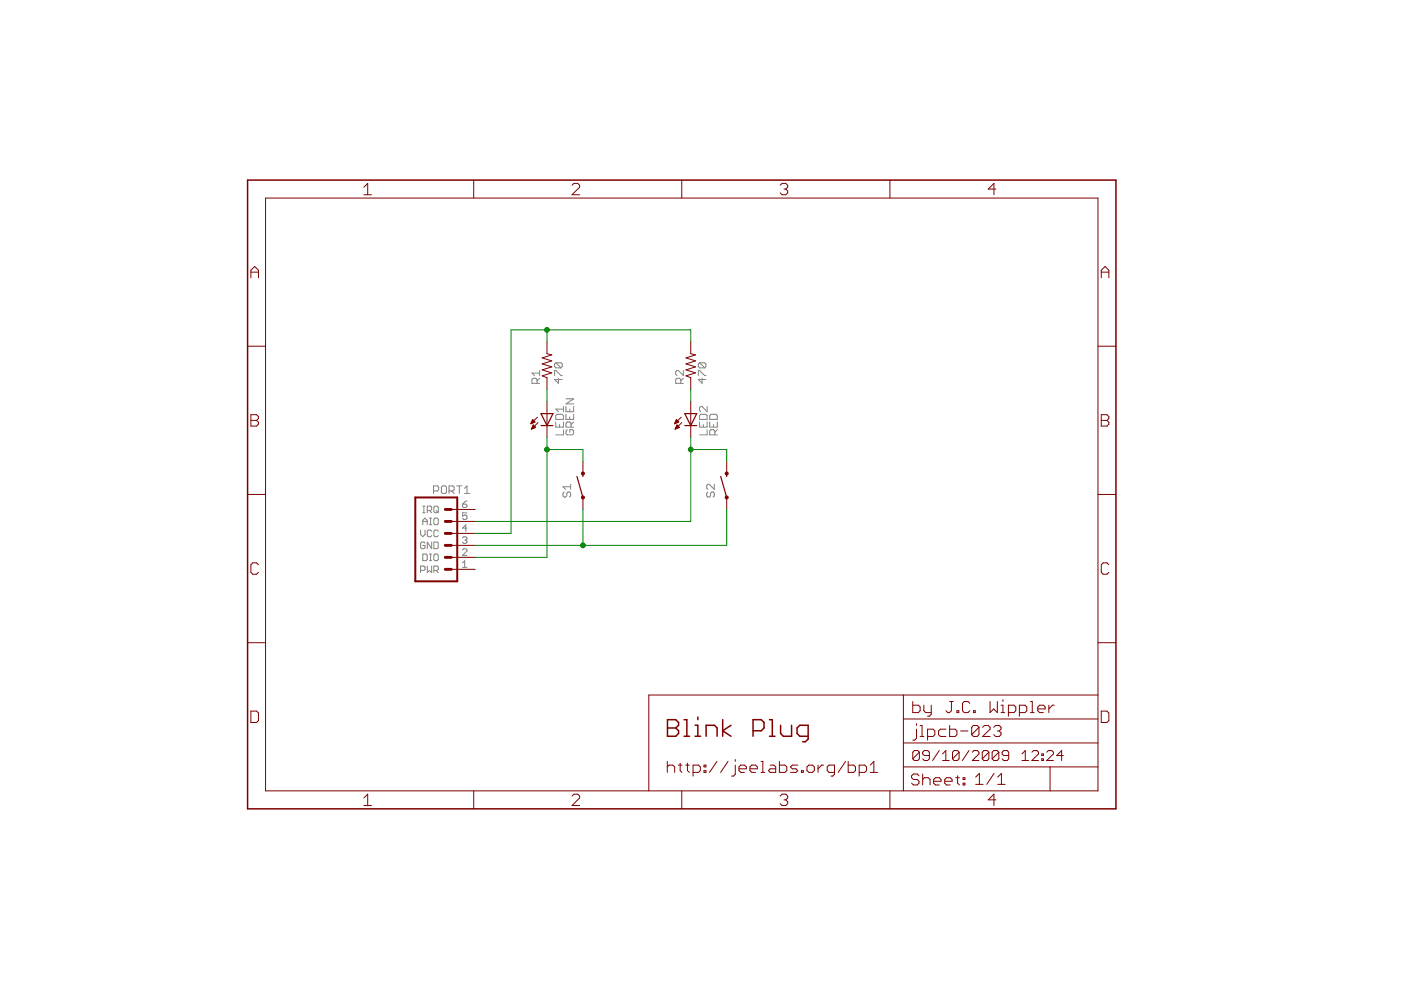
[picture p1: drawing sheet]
<svg xmlns="http://www.w3.org/2000/svg" width="297mm" height="210mm" viewBox="0 0 297 210" stroke-linecap="round" stroke-linejoin="round" font-family="sans-serif">
<g fill="#808080" stroke="#808080" stroke-width=".21">
<path d="M120.3 91.1l-.3 .3z"/>
<path d="M120 91.4v.5z"/>
<path d="M120 91.9l.3 .3z"/>
<path d="M120.3 92.2h1z"/>
<path d="M121.3 92.2l.3-.3z"/>
<path d="M121.6 91.4v.5z"/>
<path d="M121.3 91.1l.3 .3z"/>
<path d="M120.8 91.1h.5z"/>
<path d="M120.8 91.1v.6z"/>
<path d="M120 90.6h1.6z"/>
<path d="M120 89.7v.9z"/>
<path d="M120 89.7l.3-.2z"/>
<path d="M120.3 89.5h.5z"/>
<path d="M120.8 89.5l.3 .2z"/>
<path d="M121.1 89.7v.9z"/>
<path d="M121.1 90l.5-.5z"/>
<path d="M120 87.8v1.1z"/>
<path d="M120 88.9h1.6z"/>
<path d="M121.6 87.8v1.1z"/>
<path d="M120.8 88.4v.5z"/>
<path d="M120 86.2v1.1z"/>
<path d="M120 87.3h1.6z"/>
<path d="M121.6 86.2v1.1z"/>
<path d="M120.8 86.7v.6z"/>
<path d="M120 85.6h1.6z"/>
<path d="M120 85.6l1.6-1z"/>
<path d="M120 84.6h1.6z"/>
<path d="M117.6 80.5h1.6z"/>
<path d="M117.6 80.5l.8 .8z"/>
<path d="M118.4 80.2v1.1z"/>
<path d="M117.6 78.5v1.1z"/>
<path d="M117.6 78.5h.3z"/>
<path d="M117.9 78.5l1 1.1z"/>
<path d="M118.9 79.6h.3z"/>
<path d="M117.9 78h1z"/>
<path d="M117.6 77.7l.3 .3z"/>
<path d="M117.6 77.2v.5z"/>
<path d="M117.6 77.2l.3-.3z"/>
<path d="M117.9 76.9h1z"/>
<path d="M118.9 76.9l.3 .3z"/>
<path d="M119.2 77.2v.5z"/>
<path d="M119.2 77.7l-.3 .3z"/>
<path d="M117.9 76.9l1 1.1z"/>
<path d="M150.5 92.2h1.6z"/>
<path d="M150.5 91.4v.8z"/>
<path d="M150.7 91.1l-.2 .3z"/>
<path d="M150.7 91.1h.6z"/>
<path d="M151.3 91.1l.3 .3z"/>
<path d="M151.6 91.4v.8z"/>
<path d="M152.1 91.1l-.5 .6z"/>
<path d="M150.5 89.5v1.1z"/>
<path d="M150.5 90.6h1.6z"/>
<path d="M152.1 89.5v1.1z"/>
<path d="M151.3 90v.6z"/>
<path d="M150.5 88.9h1.6z"/>
<path d="M152.1 88.1v.8z"/>
<path d="M151.8 87.8l.3 .3z"/>
<path d="M150.7 87.8h1.1z"/>
<path d="M150.7 87.8l-.2 .3z"/>
<path d="M150.5 88.1v.8z"/>
<path d="M148.1 80.5h1.6z"/>
<path d="M148.1 80.5l.8 .8z"/>
<path d="M148.9 80.2v1.1z"/>
<path d="M148.1 78.5v1.1z"/>
<path d="M148.1 78.5h.2z"/>
<path d="M148.3 78.5l1.1 1.1z"/>
<path d="M149.4 79.6h.3z"/>
<path d="M148.3 78h1.1z"/>
<path d="M148.1 77.7l.2 .3z"/>
<path d="M148.1 77.2v.5z"/>
<path d="M148.3 76.9l-.2 .3z"/>
<path d="M148.3 76.9h1.1z"/>
<path d="M149.4 76.9l.3 .3z"/>
<path d="M149.7 77.2v.5z"/>
<path d="M149.7 77.7l-.3 .3z"/>
<path d="M148.3 76.9l1.1 1.1z"/>
<path d="M117.8 92.2h1.7z"/>
<path d="M119.5 91.1v1.1z"/>
<path d="M117.8 89.5v1.1z"/>
<path d="M117.8 90.6h1.7z"/>
<path d="M119.5 89.5v1.1z"/>
<path d="M118.6 90v.6z"/>
<path d="M117.8 88.9h1.7z"/>
<path d="M119.5 88.1v.8z"/>
<path d="M119.2 87.8l.3 .3z"/>
<path d="M118.1 87.8h1.1z"/>
<path d="M118.1 87.8l-.3 .3z"/>
<path d="M117.8 88.1v.8z"/>
<path d="M117.8 86.7l.6 .6z"/>
<path d="M117.8 86.7h1.7z"/>
<path d="M119.5 86.2v1.1z"/>
<path d="M112.8 81.3h1.6z"/>
<path d="M112.8 80.5v.8z"/>
<path d="M112.8 80.5l.3-.3z"/>
<path d="M113.1 80.2h.5z"/>
<path d="M113.6 80.2l.3 .3z"/>
<path d="M113.9 80.5v.8z"/>
<path d="M113.9 80.7l.5-.5z"/>
<path d="M112.8 79.1l.5 .5z"/>
<path d="M112.8 79.1h1.6z"/>
<path d="M114.4 78.5v1.1z"/>
<path d="M119.6 104.3l-.2 .3z"/>
<path d="M119.4 104.6v.5z"/>
<path d="M119.4 105.1l.2 .3z"/>
<path d="M119.6 105.4h.3z"/>
<path d="M119.9 105.4l.3-.3z"/>
<path d="M120.2 104.6v.5z"/>
<path d="M120.2 104.6l.2-.3z"/>
<path d="M120.4 104.3h.3z"/>
<path d="M120.7 104.3l.3 .3z"/>
<path d="M121 104.6v.5z"/>
<path d="M120.7 105.4l.3-.3z"/>
<path d="M119.4 103.2l.5 .6z"/>
<path d="M119.4 103.2h1.6z"/>
<path d="M121 102.7v1.1z"/>
<path d="M148.3 92.2h1.6z"/>
<path d="M149.9 91.1v1.1z"/>
<path d="M148.3 89.5v1.1z"/>
<path d="M148.3 90.6h1.6z"/>
<path d="M149.9 89.5v1.1z"/>
<path d="M149.1 90v.6z"/>
<path d="M148.3 88.9h1.6z"/>
<path d="M149.9 88.1v.8z"/>
<path d="M149.7 87.8l.2 .3z"/>
<path d="M148.6 87.8h1.1z"/>
<path d="M148.6 87.8l-.3 .3z"/>
<path d="M148.3 88.1v.8z"/>
<path d="M149.9 86.2v1.1z"/>
<path d="M148.8 86.2l1.1 1.1z"/>
<path d="M148.6 86.2h.2z"/>
<path d="M148.6 86.2l-.3 .3z"/>
<path d="M148.3 86.5v.5z"/>
<path d="M148.3 87l.3 .3z"/>
<path d="M143.3 81.3h1.6z"/>
<path d="M143.3 80.5v.8z"/>
<path d="M143.3 80.5l.2-.3z"/>
<path d="M143.5 80.2h.6z"/>
<path d="M144.1 80.2l.2 .3z"/>
<path d="M144.3 80.5v.8z"/>
<path d="M144.3 80.7l.6-.5z"/>
<path d="M144.9 78.5v1.1z"/>
<path d="M143.8 78.5l1.1 1.1z"/>
<path d="M143.5 78.5h.3z"/>
<path d="M143.5 78.5l-.2 .3z"/>
<path d="M143.3 78.8v.6z"/>
<path d="M143.3 79.4l.2 .2z"/>
<path d="M150.1 104.3l-.3 .3z"/>
<path d="M149.8 104.6v.5z"/>
<path d="M149.8 105.1l.3 .3z"/>
<path d="M150.1 105.4h.3z"/>
<path d="M150.4 105.4l.2-.3z"/>
<path d="M150.6 104.6v.5z"/>
<path d="M150.9 104.3l-.3 .3z"/>
<path d="M150.9 104.3h.3z"/>
<path d="M151.2 104.3l.2 .3z"/>
<path d="M151.4 104.6v.5z"/>
<path d="M151.4 105.1l-.2 .3z"/>
<path d="M151.4 102.7v1.1z"/>
<path d="M150.4 102.7l1 1.1z"/>
<path d="M150.1 102.7h.3z"/>
<path d="M150.1 102.7l-.3 .3z"/>
<path d="M149.8 103v.5z"/>
<path d="M149.8 103.5l.3 .3z"/>
<path d="M89.2 120v1.4z"/>
<path d="M89.2 120h.7z"/>
<path d="M89.9 120l.2 .2z"/>
<path d="M90.1 120.2v.5z"/>
<path d="M90.1 120.7l-.2 .2z"/>
<path d="M89.2 120.9h.7z"/>
<path d="M90.6 120v1.4z"/>
<path d="M90.6 121.4l.5-.5z"/>
<path d="M91.1 120.9l.4 .5z"/>
<path d="M91.5 120v1.4z"/>
<path d="M92 120v1.4z"/>
<path d="M92 120h.7z"/>
<path d="M92.7 120l.2 .2z"/>
<path d="M92.9 120.2v.5z"/>
<path d="M92.9 120.7l-.2 .2z"/>
<path d="M92 120.9h.7z"/>
<path d="M92.5 120.9l.4 .5z"/>
<path d="M98.1 119.4l.4-.5z"/>
<path d="M98.5 118.9v1.4z"/>
<path d="M98.1 120.3h.9z"/>
<path d="M89.6 117.5v1.4z"/>
<path d="M89.6 118.9h.7z"/>
<path d="M90.3 118.9l.3-.3z"/>
<path d="M90.6 117.7v.9z"/>
<path d="M90.3 117.5l.3 .2z"/>
<path d="M89.6 117.5h.7z"/>
<path d="M91.1 118.9h.4z"/>
<path d="M91.3 117.5v1.4z"/>
<path d="M91.1 117.5h.4z"/>
<path d="M92.2 117.5h.5z"/>
<path d="M92.2 117.5l-.2 .2z"/>
<path d="M92 117.7v.9z"/>
<path d="M92 118.6l.2 .3z"/>
<path d="M92.2 118.9h.5z"/>
<path d="M92.7 118.9l.2-.3z"/>
<path d="M92.9 117.7v.9z"/>
<path d="M92.7 117.5l.2 .2z"/>
<path d="M98.1 117.8h.9z"/>
<path d="M98.1 117.8l.9-1z"/>
<path d="M99 116.6v.2z"/>
<path d="M98.8 116.4l.2 .2z"/>
<path d="M98.3 116.4h.5z"/>
<path d="M98.3 116.4l-.2 .2z"/>
<path d="M89.9 114.9l.2 .3z"/>
<path d="M89.4 114.9h.5z"/>
<path d="M89.4 114.9l-.2 .3z"/>
<path d="M89.2 115.2v.9z"/>
<path d="M89.2 116.1l.2 .2z"/>
<path d="M89.4 116.3h.5z"/>
<path d="M89.9 116.3l.2-.2z"/>
<path d="M90.1 115.6v.5z"/>
<path d="M89.6 115.6h.5z"/>
<path d="M90.6 114.9v1.4z"/>
<path d="M90.6 114.9l.9 1.4z"/>
<path d="M91.5 114.9v1.4z"/>
<path d="M92 114.9v1.4z"/>
<path d="M92 116.3h.7z"/>
<path d="M92.7 116.3l.2-.2z"/>
<path d="M92.9 115.2v.9z"/>
<path d="M92.7 114.9l.2 .3z"/>
<path d="M92 114.9h.7z"/>
<path d="M98.1 114l.2-.2z"/>
<path d="M98.3 113.8h.5z"/>
<path d="M98.8 113.8l.2 .2z"/>
<path d="M99 114v.3z"/>
<path d="M99 114.3l-.2 .2z"/>
<path d="M98.5 114.5h.3z"/>
<path d="M98.8 114.5l.2 .2z"/>
<path d="M99 114.7v.3z"/>
<path d="M99 115l-.2 .2z"/>
<path d="M98.3 115.2h.5z"/>
<path d="M98.1 115l.2 .2z"/>
<path d="M89.2 112.4v.9z"/>
<path d="M89.2 113.3l.4 .5z"/>
<path d="M89.6 113.8l.5-.5z"/>
<path d="M90.1 112.4v.9z"/>
<path d="M91.3 112.4l.2 .2z"/>
<path d="M90.8 112.4h.5z"/>
<path d="M90.8 112.4l-.2 .2z"/>
<path d="M90.6 112.6v1z"/>
<path d="M90.6 113.6l.2 .2z"/>
<path d="M90.8 113.8h.5z"/>
<path d="M91.3 113.8l.2-.2z"/>
<path d="M92.7 112.4l.2 .2z"/>
<path d="M92.2 112.4h.5z"/>
<path d="M92.2 112.4l-.2 .2z"/>
<path d="M92 112.6v1z"/>
<path d="M92 113.6l.2 .2z"/>
<path d="M92.2 113.8h.5z"/>
<path d="M92.7 113.8l.2-.2z"/>
<path d="M98.8 111.3v1.4z"/>
<path d="M98.1 112l.7-.7z"/>
<path d="M98.1 112h.9z"/>
<path d="M89.6 110.3v1z"/>
<path d="M89.6 110.3l.5-.4z"/>
<path d="M90.1 109.9l.5 .4z"/>
<path d="M90.6 110.3v1z"/>
<path d="M89.6 110.6h1z"/>
<path d="M91.1 111.3h.4z"/>
<path d="M91.3 109.9v1.4z"/>
<path d="M91.1 109.9h.4z"/>
<path d="M92.2 109.9h.5z"/>
<path d="M92.2 109.9l-.2 .2z"/>
<path d="M92 110.1v.9z"/>
<path d="M92 111l.2 .3z"/>
<path d="M92.2 111.3h.5z"/>
<path d="M92.7 111.3l.2-.3z"/>
<path d="M92.9 110.1v.9z"/>
<path d="M92.7 109.9l.2 .2z"/>
<path d="M98.1 108.7h.9z"/>
<path d="M98.1 108.7v.7z"/>
<path d="M98.1 109.4l.4-.2z"/>
<path d="M98.5 109.2h.3z"/>
<path d="M98.8 109.2l.2 .2z"/>
<path d="M99 109.4v.5z"/>
<path d="M99 109.9l-.2 .2z"/>
<path d="M98.3 110.1h.5z"/>
<path d="M98.1 109.9l.2 .2z"/>
<path d="M89.6 108.7h.5z"/>
<path d="M89.9 107.3v1.4z"/>
<path d="M89.6 107.3h.5z"/>
<path d="M90.6 107.3v1.4z"/>
<path d="M90.6 107.3h.7z"/>
<path d="M91.3 107.3l.2 .2z"/>
<path d="M91.5 107.5v.5z"/>
<path d="M91.5 108l-.2 .2z"/>
<path d="M90.6 108.2h.7z"/>
<path d="M91.1 108.2l.4 .5z"/>
<path d="M92 107.5v1z"/>
<path d="M92 107.5l.2-.2z"/>
<path d="M92.2 107.3h.5z"/>
<path d="M92.7 107.3l.2 .2z"/>
<path d="M92.9 107.5v1z"/>
<path d="M92.9 108.5l-.2 .2z"/>
<path d="M92.2 108.7h.5z"/>
<path d="M92 108.5l.2 .2z"/>
<path d="M92.5 108.2l.4 .5z"/>
<path d="M98.5 106.4l.5-.2z"/>
<path d="M98.5 106.4l-.4 .5z"/>
<path d="M98.1 106.9v.5z"/>
<path d="M98.1 107.4l.2 .2z"/>
<path d="M98.3 107.6h.5z"/>
<path d="M98.8 107.6l.2-.2z"/>
<path d="M99 107.1v.3z"/>
<path d="M98.8 106.9l.2 .2z"/>
<path d="M98.1 106.9h.7z"/>
<path d="M91.9 103v1.6z"/>
<path d="M91.9 103h.9z"/>
<path d="M92.8 103l.2 .3z"/>
<path d="M93 103.3v.5z"/>
<path d="M93 103.8l-.2 .3z"/>
<path d="M91.9 104.1h.9z"/>
<path d="M93.8 103h.6z"/>
<path d="M93.8 103l-.2 .3z"/>
<path d="M93.6 103.3v1.1z"/>
<path d="M93.6 104.4l.2 .2z"/>
<path d="M93.8 104.6h.6z"/>
<path d="M94.4 104.6l.3-.2z"/>
<path d="M94.7 103.3v1.1z"/>
<path d="M94.4 103l.3 .3z"/>
<path d="M95.2 103v1.6z"/>
<path d="M95.2 103h.8z"/>
<path d="M96 103l.3 .3z"/>
<path d="M96.3 103.3v.5z"/>
<path d="M96.3 103.8l-.3 .3z"/>
<path d="M95.2 104.1h.8z"/>
<path d="M95.7 104.1l.6 .5z"/>
<path d="M97.4 103v1.6z"/>
<path d="M96.8 103h1.1z"/>
<path d="M98.5 103.5l.5-.5z"/>
<path d="M99 103v1.6z"/>
<path d="M98.5 104.6h1.1z"/>
</g>
<g fill="#800000" stroke="#800000" stroke-width=".25">
<path d="M117.2 87.7l-1.2 2.5z"/>
<path d="M114.7 87.7l1.3 2.5z"/>
<path d="M116 90.2h1.2z"/>
<path d="M114.7 90.2h1.3z"/>
<path d="M116 87.7h1.2z"/>
<path d="M114.7 87.7h1.3z"/>
<path d="M123.6 100.4v.6z"/>
<path d="M122.3 101l1.3 4.5z"/>
<path d="M147.7 87.7l-1.2 2.5z"/>
<path d="M145.2 87.7l1.3 2.5z"/>
<path d="M146.5 90.2h1.2z"/>
<path d="M145.2 90.2h1.3z"/>
<path d="M146.5 87.7h1.2z"/>
<path d="M145.2 87.7h1.3z"/>
<path d="M154.1 100.4v.6z"/>
<path d="M152.8 101l1.3 4.5z"/>
</g>
<g fill="#800000" stroke="#800000" stroke-width=".21">
<path d="M116 90.2v2.6z"/>
<path d="M116 85.2v2.5z"/>
<path d="M116 87.7v2.5z"/>
<path d="M113.9 88.5l-1.4 1.4z"/>
<path d="M112.7 91l1.4-1.4z"/>
<path d="M112.9 89l-.4 .9z"/>
<path d="M112.9 89l.5 .5z"/>
<path d="M112.5 89.9l.9-.4z"/>
<path d="M112.6 89.8h.2z"/>
<path d="M112.6 89.6h.5z"/>
<path d="M112.7 89.5h.6z"/>
<path d="M112.8 89.4h.6z"/>
<path d="M112.8 89.3h.4z"/>
<path d="M112.9 89.2h.2z"/>
<path d="M113.1 90.1l-.4 .9z"/>
<path d="M113.1 90.1l.5 .5z"/>
<path d="M112.7 91l.9-.4z"/>
<path d="M112.8 90.8h.3z"/>
<path d="M112.8 90.7h.5z"/>
<path d="M112.8 90.6h.8z"/>
<path d="M112.9 90.5h.5z"/>
<path d="M112.9 90.4h.4z"/>
<path d="M113 90.2h.2z"/>
<path d="M116 72.5v2.5z"/>
<path d="M116 80.1v2.5z"/>
<path d="M115 79.7l1 .4z"/>
<path d="M115 79.7l2-.6z"/>
<path d="M115 78.4l2 .7z"/>
<path d="M115 78.4l2-.6z"/>
<path d="M115 77.2l2 .6z"/>
<path d="M115 77.2l2-.7z"/>
<path d="M115 75.9l2 .6z"/>
<path d="M115 75.9l2-.7z"/>
<path d="M116 75l1 .2z"/>
<path d="M123.6 105.5v2.5z"/>
<path d="M123.6 97.9v2.5z"/>
<path d="M146.5 90.2v2.6z"/>
<path d="M146.5 85.2v2.5z"/>
<path d="M146.5 87.7v2.5z"/>
<path d="M144.4 88.5l-1.4 1.4z"/>
<path d="M144.5 89.6l-1.3 1.4z"/>
<path d="M143.4 89l-.4 .9z"/>
<path d="M143.4 89l.5 .5z"/>
<path d="M143 89.9l.9-.4z"/>
<path d="M143.1 89.8h.2z"/>
<path d="M143.1 89.6h.4z"/>
<path d="M143.2 89.5h.6z"/>
<path d="M143.2 89.4h.6z"/>
<path d="M143.3 89.3h.4z"/>
<path d="M143.3 89.2h.3z"/>
<path d="M143.5 90.1l-.3 .9z"/>
<path d="M143.5 90.1l.5 .5z"/>
<path d="M143.2 91l.8-.4z"/>
<path d="M143.2 90.8h.3z"/>
<path d="M143.3 90.7h.5z"/>
<path d="M143.3 90.6h.7z"/>
<path d="M143.4 90.5h.5z"/>
<path d="M143.4 90.4h.4z"/>
<path d="M143.5 90.2h.2z"/>
<path d="M146.5 72.5v2.5z"/>
<path d="M146.5 80.1v2.5z"/>
<path d="M145.4 79.7l1.1 .4z"/>
<path d="M145.4 79.7l2.1-.6z"/>
<path d="M145.4 78.4l2.1 .7z"/>
<path d="M145.4 78.4l2.1-.6z"/>
<path d="M145.4 77.2l2.1 .6z"/>
<path d="M145.4 77.2l2.1-.7z"/>
<path d="M145.4 75.9l2.1 .6z"/>
<path d="M145.4 75.9l2.1-.7z"/>
<path d="M146.5 75l1 .2z"/>
<path d="M154.1 105.5v2.5z"/>
<path d="M154.1 97.9v2.5z"/>
<path d="M137.6 147.4v20.3z"/>
<path d="M137.6 147.4h53.9z"/>
<path d="M191.5 147.4h41.3z"/>
<path d="M222.6 162.6v5.1z"/>
<path d="M222.6 162.6h10.2z"/>
<path d="M191.5 162.6h31.1z"/>
<path d="M191.5 162.6v5.1z"/>
<path d="M191.5 157.5v5.1z"/>
<path d="M191.5 157.5h41.3z"/>
<path d="M191.5 152.4v5.1z"/>
<path d="M191.5 152.4h41.3z"/>
<path d="M191.5 147.4v5z"/>
<path d="M193.5 156.9h.4z"/>
<path d="M193.9 156.9l.4-.4z"/>
<path d="M194.3 154.6v1.9z"/>
<path d="M194.3 153.4v.4z"/>
<path d="M195.1 153.8h.4z"/>
<path d="M195.5 153.8v2.3z"/>
<path d="M195.1 156.1h.8z"/>
<path d="M196.7 154.6v2.3z"/>
<path d="M196.7 154.6h1.1z"/>
<path d="M197.8 154.6l.4 .4z"/>
<path d="M198.2 155v.8z"/>
<path d="M198.2 155.8l-.4 .3z"/>
<path d="M196.7 156.1h1.1z"/>
<path d="M199.4 154.6h1.2z"/>
<path d="M199 155l.4-.4z"/>
<path d="M199 155v.8z"/>
<path d="M199 155.8l.4 .3z"/>
<path d="M199.4 156.1h1.2z"/>
<path d="M201.3 153.8v2.3z"/>
<path d="M201.3 156.1h1.2z"/>
<path d="M202.5 156.1l.4-.3z"/>
<path d="M202.9 155v.8z"/>
<path d="M202.5 154.6l.4 .4z"/>
<path d="M201.3 154.6h1.2z"/>
<path d="M203.7 155h1.5z"/>
<path d="M206 154.2v1.6z"/>
<path d="M206 154.2l.4-.4z"/>
<path d="M206.4 153.8h.8z"/>
<path d="M207.2 153.8l.4 .4z"/>
<path d="M207.6 154.2v1.6z"/>
<path d="M207.6 155.8l-.4 .3z"/>
<path d="M206.4 156.1h.8z"/>
<path d="M206 155.8l.4 .3z"/>
<path d="M207.6 154.2l-1.6 1.6z"/>
<path d="M208.3 156.1h1.6z"/>
<path d="M208.3 156.1l1.6-1.5z"/>
<path d="M209.9 154.2v.4z"/>
<path d="M209.5 153.8l.4 .4z"/>
<path d="M208.7 153.8h.8z"/>
<path d="M208.3 154.2l.4-.4z"/>
<path d="M210.7 154.2l.4-.4z"/>
<path d="M211.1 153.8h.8z"/>
<path d="M211.9 153.8l.3 .4z"/>
<path d="M212.2 154.2v.4z"/>
<path d="M212.2 154.6l-.3 .4z"/>
<path d="M211.5 155h.4z"/>
<path d="M211.9 155l.3 .4z"/>
<path d="M212.2 155.4v.4z"/>
<path d="M211.9 156.1l.3-.3z"/>
<path d="M211.1 156.1h.8z"/>
<path d="M210.7 155.8l.4 .3z"/>
<path d="M193.5 159.5v1.4z"/>
<path d="M193.9 159.1l-.4 .4z"/>
<path d="M193.9 159.1h.7z"/>
<path d="M194.6 159.1l.3 .4z"/>
<path d="M194.9 159.5v1.4z"/>
<path d="M194.9 160.9l-.3 .3z"/>
<path d="M193.9 161.2h.7z"/>
<path d="M193.5 160.9l.4 .3z"/>
<path d="M193.5 160.9l1.4-1.4z"/>
<path d="M195.6 160.9l.4 .3z"/>
<path d="M196 161.2h.7z"/>
<path d="M196.7 161.2l.3-.3z"/>
<path d="M197 159.5v1.4z"/>
<path d="M196.7 159.1l.3 .4z"/>
<path d="M196 159.1h.7z"/>
<path d="M196 159.1l-.4 .4z"/>
<path d="M195.6 159.5v.4z"/>
<path d="M195.6 159.9l.4 .3z"/>
<path d="M196 160.2h1z"/>
<path d="M199.1 159.1l-1.4 2.1z"/>
<path d="M200.5 159.1l-.7 .8z"/>
<path d="M200.5 159.1v2.1z"/>
<path d="M199.8 161.2h1.5z"/>
<path d="M202 159.5v1.4z"/>
<path d="M202.3 159.1l-.3 .4z"/>
<path d="M202.3 159.1h.7z"/>
<path d="M203 159.1l.3 .4z"/>
<path d="M203.3 159.5v1.4z"/>
<path d="M203 161.2l.3-.3z"/>
<path d="M202.3 161.2h.7z"/>
<path d="M202 160.9l.3 .3z"/>
<path d="M202 160.9l1.3-1.4z"/>
<path d="M205.4 159.1l-1.4 2.1z"/>
<path d="M206.1 161.2h1.5z"/>
<path d="M206.1 161.2l1.5-1.3z"/>
<path d="M207.6 159.5v.4z"/>
<path d="M207.2 159.1l.4 .4z"/>
<path d="M206.5 159.1h.7z"/>
<path d="M206.5 159.1l-.4 .4z"/>
<path d="M208.3 159.5v1.4z"/>
<path d="M208.6 159.1l-.3 .4z"/>
<path d="M208.6 159.1h.7z"/>
<path d="M209.3 159.1l.4 .4z"/>
<path d="M209.7 159.5v1.4z"/>
<path d="M209.7 160.9l-.4 .3z"/>
<path d="M208.6 161.2h.7z"/>
<path d="M208.3 160.9l.3 .3z"/>
<path d="M208.3 160.9l1.4-1.4z"/>
<path d="M210.4 159.5v1.4z"/>
<path d="M210.4 159.5l.3-.4z"/>
<path d="M210.7 159.1h.7z"/>
<path d="M211.4 159.1l.4 .4z"/>
<path d="M211.8 159.5v1.4z"/>
<path d="M211.4 161.2l.4-.3z"/>
<path d="M210.7 161.2h.7z"/>
<path d="M210.4 160.9l.3 .3z"/>
<path d="M210.4 160.9l1.4-1.4z"/>
<path d="M212.5 160.9l.3 .3z"/>
<path d="M212.8 161.2h.7z"/>
<path d="M213.9 160.9l-.4 .3z"/>
<path d="M213.9 159.5v1.4z"/>
<path d="M213.5 159.1l.4 .4z"/>
<path d="M212.8 159.1h.7z"/>
<path d="M212.8 159.1l-.3 .4z"/>
<path d="M212.5 159.5v.4z"/>
<path d="M212.5 159.9l.3 .3z"/>
<path d="M212.8 160.2h1.1z"/>
<path d="M217.4 159.1l-.7 .8z"/>
<path d="M217.4 159.1v2.1z"/>
<path d="M216.7 161.2h1.4z"/>
<path d="M218.8 161.2h1.4z"/>
<path d="M218.8 161.2l1.4-1.3z"/>
<path d="M220.2 159.5v.4z"/>
<path d="M219.8 159.1l.4 .4z"/>
<path d="M219.1 159.1h.7z"/>
<path d="M219.1 159.1l-.3 .4z"/>
<path d="M220.9 159.9h.3z"/>
<path d="M221.2 159.9v.3z"/>
<path d="M220.9 160.2h.3z"/>
<path d="M220.9 159.9v.3z"/>
<path d="M220.9 160.9h.3z"/>
<path d="M221.2 160.9v.3z"/>
<path d="M220.9 161.2h.3z"/>
<path d="M220.9 160.9v.3z"/>
<path d="M221.9 161.2h1.5z"/>
<path d="M221.9 161.2l1.5-1.3z"/>
<path d="M223.4 159.5v.4z"/>
<path d="M223 159.1l.4 .4z"/>
<path d="M222.3 159.1h.7z"/>
<path d="M222.3 159.1l-.4 .4z"/>
<path d="M225.1 159.1v2.1z"/>
<path d="M225.1 159.1l-1.1 1.1z"/>
<path d="M224 160.2h1.4z"/>
<path d="M206.9 164.8l.7-.8z"/>
<path d="M207.6 164v2.3z"/>
<path d="M206.9 166.3h1.5z"/>
<path d="M210.8 164l-1.6 2.3z"/>
<path d="M211.5 164.8l.8-.8z"/>
<path d="M212.3 164v2.3z"/>
<path d="M211.5 166.3h1.6z"/>
<path d="M194.5 164.1l.3 .4z"/>
<path d="M193.7 164.1h.8z"/>
<path d="M193.3 164.5l.4-.4z"/>
<path d="M193.3 164.5v.4z"/>
<path d="M193.3 164.9l.4 .4z"/>
<path d="M193.7 165.3h.8z"/>
<path d="M194.5 165.3l.3 .4z"/>
<path d="M194.8 165.7v.4z"/>
<path d="M194.8 166.1l-.3 .3z"/>
<path d="M193.7 166.4h.8z"/>
<path d="M193.3 166.1l.4 .3z"/>
<path d="M195.6 164.1v2.3z"/>
<path d="M195.6 165.3l.4-.4z"/>
<path d="M196 164.9h.8z"/>
<path d="M196.8 164.9l.4 .4z"/>
<path d="M197.2 165.3v1.1z"/>
<path d="M198.4 166.4h.7z"/>
<path d="M198 166.1l.4 .3z"/>
<path d="M198 165.3v.8z"/>
<path d="M198 165.3l.4-.4z"/>
<path d="M198.4 164.9h.7z"/>
<path d="M199.1 164.9l.4 .4z"/>
<path d="M199.5 165.3v.4z"/>
<path d="M198 165.7h1.5z"/>
<path d="M200.7 166.4h.8z"/>
<path d="M200.3 166.1l.4 .3z"/>
<path d="M200.3 165.3v.8z"/>
<path d="M200.3 165.3l.4-.4z"/>
<path d="M200.7 164.9h.8z"/>
<path d="M201.5 164.9l.4 .4z"/>
<path d="M201.9 165.3v.4z"/>
<path d="M200.3 165.7h1.6z"/>
<path d="M203 164.5v1.6z"/>
<path d="M203 166.1l.4 .3z"/>
<path d="M202.6 164.9h.8z"/>
<path d="M204.2 164.9h.4z"/>
<path d="M204.6 164.9v.4z"/>
<path d="M204.2 165.3h.4z"/>
<path d="M204.2 164.9v.4z"/>
<path d="M204.2 166.1h.4z"/>
<path d="M204.6 166.1v.3z"/>
<path d="M204.2 166.4h.4z"/>
<path d="M204.2 166.1v.3z"/>
<path d="M56.3 42v125.7z"/>
<path d="M52.5 73.4h3.8z"/>
<path d="M53.2 57.3v1.6z"/>
<path d="M53.2 57.3l.8-.8z"/>
<path d="M54 56.5l.8 .8z"/>
<path d="M54.8 57.3v1.6z"/>
<path d="M53.2 57.7h1.6z"/>
<path d="M52.5 104.8h3.8z"/>
<path d="M53.2 87.9v2.4z"/>
<path d="M53.2 87.9h1.2z"/>
<path d="M54.4 87.9l.4 .4z"/>
<path d="M54.8 88.3v.4z"/>
<path d="M54.8 88.7l-.4 .4z"/>
<path d="M54.4 89.1l.4 .4z"/>
<path d="M54.8 89.5v.4z"/>
<path d="M54.8 89.9l-.4 .4z"/>
<path d="M53.2 90.3h1.2z"/>
<path d="M53.2 89.1h1.2z"/>
<path d="M52.5 136.3h3.8z"/>
<path d="M54.4 119.3l.4 .4z"/>
<path d="M53.6 119.3h.8z"/>
<path d="M53.6 119.3l-.4 .4z"/>
<path d="M53.2 119.7v1.6z"/>
<path d="M53.2 121.3l.4 .5z"/>
<path d="M53.6 121.8h.8z"/>
<path d="M54.4 121.8l.4-.5z"/>
<path d="M53.2 150.8v2.4z"/>
<path d="M53.2 153.2h1.2z"/>
<path d="M54.8 152.8l-.4 .4z"/>
<path d="M54.8 151.2v1.6z"/>
<path d="M54.4 150.8l.4 .4z"/>
<path d="M53.2 150.8h1.2z"/>
<path d="M56.3 167.7h176.5z"/>
<path d="M100.4 167.7v3.8z"/>
<path d="M77.2 169.2l.8-.8z"/>
<path d="M78 168.4v2.4z"/>
<path d="M77.2 170.8h1.6z"/>
<path d="M144.5 167.7v3.8z"/>
<path d="M121.3 170.8h1.6z"/>
<path d="M122.9 169.2l-1.6 1.6z"/>
<path d="M122.9 168.8v.4z"/>
<path d="M122.5 168.4l.4 .4z"/>
<path d="M121.7 168.4h.8z"/>
<path d="M121.7 168.4l-.4 .4z"/>
<path d="M188.7 167.7v3.8z"/>
<path d="M165.8 168.4l-.4 .4z"/>
<path d="M165.8 168.4h.8z"/>
<path d="M166.6 168.4l.4 .4z"/>
<path d="M167 168.8v.4z"/>
<path d="M167 169.2l-.4 .4z"/>
<path d="M166.2 169.6h.4z"/>
<path d="M166.6 169.6l.4 .4z"/>
<path d="M167 170v.4z"/>
<path d="M167 170.4l-.4 .4z"/>
<path d="M165.8 170.8h.8z"/>
<path d="M165.4 170.4l.4 .4z"/>
<path d="M210.7 168.4v2.4z"/>
<path d="M210.7 168.4l-1.2 1.2z"/>
<path d="M209.5 169.6h1.6z"/>
<path d="M232.8 42v125.7z"/>
<path d="M232.8 73.4h3.8z"/>
<path d="M233.5 57.3v1.6z"/>
<path d="M233.5 57.3l.8-.8z"/>
<path d="M234.3 56.5l.8 .8z"/>
<path d="M235.1 57.3v1.6z"/>
<path d="M233.5 57.7h1.6z"/>
<path d="M232.8 104.8h3.8z"/>
<path d="M233.5 87.9v2.4z"/>
<path d="M233.5 87.9h1.2z"/>
<path d="M234.7 87.9l.4 .4z"/>
<path d="M235.1 88.3v.4z"/>
<path d="M235.1 88.7l-.4 .4z"/>
<path d="M234.7 89.1l.4 .4z"/>
<path d="M235.1 89.5v.4z"/>
<path d="M235.1 89.9l-.4 .4z"/>
<path d="M233.5 90.3h1.2z"/>
<path d="M233.5 89.1h1.2z"/>
<path d="M232.8 136.3h3.8z"/>
<path d="M234.7 119.3l.4 .4z"/>
<path d="M233.9 119.3h.8z"/>
<path d="M233.9 119.3l-.4 .4z"/>
<path d="M233.5 119.7v1.6z"/>
<path d="M233.5 121.3l.4 .5z"/>
<path d="M233.9 121.8h.8z"/>
<path d="M234.7 121.8l.4-.5z"/>
<path d="M233.5 150.8v2.4z"/>
<path d="M233.5 153.2h1.2z"/>
<path d="M234.7 153.2l.4-.4z"/>
<path d="M235.1 151.2v1.6z"/>
<path d="M234.7 150.8l.4 .4z"/>
<path d="M233.5 150.8h1.2z"/>
<path d="M56.3 42h176.5z"/>
<path d="M100.4 38.2v3.8z"/>
<path d="M77.2 39.7l.8-.8z"/>
<path d="M78 38.9v2.4z"/>
<path d="M77.2 41.3h1.6z"/>
<path d="M144.5 38.2v3.8z"/>
<path d="M121.3 41.3h1.6z"/>
<path d="M121.3 41.3l1.6-1.6z"/>
<path d="M122.9 39.3v.4z"/>
<path d="M122.5 38.9l.4 .4z"/>
<path d="M121.7 38.9h.8z"/>
<path d="M121.7 38.9l-.4 .4z"/>
<path d="M188.7 38.2v3.8z"/>
<path d="M165.8 38.9l-.4 .4z"/>
<path d="M165.8 38.9h.8z"/>
<path d="M166.6 38.9l.4 .4z"/>
<path d="M167 39.3v.4z"/>
<path d="M167 39.7l-.4 .4z"/>
<path d="M166.2 40.1h.4z"/>
<path d="M166.6 40.1l.4 .4z"/>
<path d="M167 40.5v.4z"/>
<path d="M166.6 41.3l.4-.4z"/>
<path d="M165.8 41.3h.8z"/>
<path d="M165.4 40.9l.4 .4z"/>
<path d="M210.7 38.9v2.4z"/>
<path d="M210.7 38.9l-1.2 1.2z"/>
<path d="M209.5 40.1h1.6z"/>
<path d="M193.5 148.7v2.4z"/>
<path d="M193.5 151.1h1.2z"/>
<path d="M195.1 150.7l-.4 .4z"/>
<path d="M195.1 149.9v.8z"/>
<path d="M194.7 149.5l.4 .4z"/>
<path d="M193.5 149.5h1.2z"/>
<path d="M195.9 149.5v1.2z"/>
<path d="M195.9 150.7l.4 .4z"/>
<path d="M196.3 151.1h1.1z"/>
<path d="M197.4 149.5v2z"/>
<path d="M197 151.8l.4-.3z"/>
<path d="M196.7 151.8h.3z"/>
<path d="M200.6 150.7l.3 .4z"/>
<path d="M200.9 151.1h.4z"/>
<path d="M201.7 150.7l-.4 .4z"/>
<path d="M201.7 148.7v2z"/>
<path d="M201.3 148.7h.8z"/>
<path d="M202.9 150.7v.4z"/>
<path d="M202.9 150.7h.4z"/>
<path d="M203.3 150.7v.4z"/>
<path d="M202.9 151.1h.4z"/>
<path d="M205.2 148.7l.4 .4z"/>
<path d="M204.4 148.7h.8z"/>
<path d="M204.4 148.7l-.3 .4z"/>
<path d="M204.1 149.1v1.6z"/>
<path d="M204.1 150.7l.3 .4z"/>
<path d="M204.4 151.1h.8z"/>
<path d="M205.6 150.7l-.4 .4z"/>
<path d="M206.4 150.7v.4z"/>
<path d="M206.4 150.7h.4z"/>
<path d="M206.8 150.7v.4z"/>
<path d="M206.4 151.1h.4z"/>
<path d="M209.9 148.7v2.4z"/>
<path d="M209.9 151.1l.8-.8z"/>
<path d="M210.7 150.3l.8 .8z"/>
<path d="M211.5 148.7v2.4z"/>
<path d="M212.2 149.5h.4z"/>
<path d="M212.6 149.5v1.6z"/>
<path d="M212.2 151.1h.8z"/>
<path d="M212.6 148.4v.3z"/>
<path d="M213.8 149.5v2.3z"/>
<path d="M213.8 149.5h1.2z"/>
<path d="M215 149.5l.4 .4z"/>
<path d="M215.4 149.9v.8z"/>
<path d="M215.4 150.7l-.4 .4z"/>
<path d="M213.8 151.1h1.2z"/>
<path d="M216.1 149.5v2.3z"/>
<path d="M216.1 149.5h1.2z"/>
<path d="M217.3 149.5l.4 .4z"/>
<path d="M217.7 149.9v.8z"/>
<path d="M217.7 150.7l-.4 .4z"/>
<path d="M216.1 151.1h1.2z"/>
<path d="M218.5 148.7h.4z"/>
<path d="M218.9 148.7v2.4z"/>
<path d="M218.5 151.1h.8z"/>
<path d="M220.4 151.1h.8z"/>
<path d="M220 150.7l.4 .4z"/>
<path d="M220 149.9v.8z"/>
<path d="M220 149.9l.4-.4z"/>
<path d="M220.4 149.5h.8z"/>
<path d="M221.2 149.5l.4 .4z"/>
<path d="M221.6 149.9v.4z"/>
<path d="M220 150.3h1.6z"/>
<path d="M222.4 149.5v1.6z"/>
<path d="M222.4 150.3l.8-.8z"/>
<path d="M223.2 149.5h.3z"/>
<path d="M141.5 161.4v2.4z"/>
<path d="M141.5 162.6l.4-.4z"/>
<path d="M141.9 162.2h.7z"/>
<path d="M142.6 162.2l.4 .4z"/>
<path d="M143 162.6v1.2z"/>
<path d="M144.2 161.8v1.6z"/>
<path d="M144.2 163.4l.4 .4z"/>
<path d="M143.8 162.2h.8z"/>
<path d="M145.8 161.8v1.6z"/>
<path d="M145.8 163.4l.4 .4z"/>
<path d="M145.4 162.2h.8z"/>
<path d="M146.9 162.2v2.3z"/>
<path d="M146.9 162.2h1.2z"/>
<path d="M148.1 162.2l.4 .4z"/>
<path d="M148.5 162.6v.8z"/>
<path d="M148.5 163.4l-.4 .4z"/>
<path d="M146.9 163.8h1.2z"/>
<path d="M149.3 162.2h.4z"/>
<path d="M149.7 162.2v.4z"/>
<path d="M149.3 162.6h.4z"/>
<path d="M149.3 162.2v.4z"/>
<path d="M149.3 163.4h.4z"/>
<path d="M149.7 163.4v.4z"/>
<path d="M149.3 163.8h.4z"/>
<path d="M149.3 163.4v.4z"/>
<path d="M152 161.4l-1.6 2.4z"/>
<path d="M154.3 161.4l-1.5 2.4z"/>
<path d="M155.1 164.5h.4z"/>
<path d="M155.5 164.5l.4-.3z"/>
<path d="M155.9 162.2v2z"/>
<path d="M155.9 161v.4z"/>
<path d="M157.1 163.8h.7z"/>
<path d="M156.7 163.4l.4 .4z"/>
<path d="M156.7 162.6v.8z"/>
<path d="M156.7 162.6l.4-.4z"/>
<path d="M157.1 162.2h.7z"/>
<path d="M157.8 162.2l.4 .4z"/>
<path d="M158.2 162.6v.4z"/>
<path d="M156.7 163h1.5z"/>
<path d="M159.4 163.8h.8z"/>
<path d="M159 163.4l.4 .4z"/>
<path d="M159 162.6v.8z"/>
<path d="M159 162.6l.4-.4z"/>
<path d="M159.4 162.2h.8z"/>
<path d="M160.2 162.2l.4 .4z"/>
<path d="M160.6 162.6v.4z"/>
<path d="M159 163h1.6z"/>
<path d="M161.4 161.4h.3z"/>
<path d="M161.7 161.4v2.4z"/>
<path d="M161.4 163.8h.7z"/>
<path d="M163.3 162.2h.8z"/>
<path d="M164.1 162.2l.4 .4z"/>
<path d="M164.5 162.6v1.2z"/>
<path d="M163.3 163.8h1.2z"/>
<path d="M162.9 163.4l.4 .4z"/>
<path d="M162.9 163.4l.4-.4z"/>
<path d="M163.3 163h1.2z"/>
<path d="M165.2 161.4v2.4z"/>
<path d="M165.2 163.8h1.2z"/>
<path d="M166.4 163.8l.4-.4z"/>
<path d="M166.8 162.6v.8z"/>
<path d="M166.4 162.2l.4 .4z"/>
<path d="M165.2 162.2h1.2z"/>
<path d="M167.6 163.8h1.2z"/>
<path d="M168.8 163.8l.3-.4z"/>
<path d="M168.8 163l.3 .4z"/>
<path d="M168 163h.8z"/>
<path d="M167.6 162.6l.4 .4z"/>
<path d="M167.6 162.6l.4-.4z"/>
<path d="M168 162.2h1.1z"/>
<path d="M169.9 163.4v.4z"/>
<path d="M169.9 163.4h.4z"/>
<path d="M170.3 163.4v.4z"/>
<path d="M169.9 163.8h.4z"/>
<path d="M171.5 163.8h.8z"/>
<path d="M172.3 163.8l.4-.4z"/>
<path d="M172.7 162.6v.8z"/>
<path d="M172.3 162.2l.4 .4z"/>
<path d="M171.5 162.2h.8z"/>
<path d="M171.1 162.6l.4-.4z"/>
<path d="M171.1 162.6v.8z"/>
<path d="M171.1 163.4l.4 .4z"/>
<path d="M173.4 162.2v1.6z"/>
<path d="M173.4 163l.8-.8z"/>
<path d="M174.2 162.2h.4z"/>
<path d="M176.2 164.5h.4z"/>
<path d="M176.6 164.5l.3-.3z"/>
<path d="M176.9 162.2v2z"/>
<path d="M175.8 162.2h1.1z"/>
<path d="M175.8 162.2l-.4 .4z"/>
<path d="M175.4 162.6v.8z"/>
<path d="M175.4 163.4l.4 .4z"/>
<path d="M175.8 163.8h1.1z"/>
<path d="M179.3 161.4l-1.6 2.4z"/>
<path d="M179.8 161.4v2.4z"/>
<path d="M179.8 163.8h1.2z"/>
<path d="M181 163.8l.4-.4z"/>
<path d="M181.4 162.6v.8z"/>
<path d="M181 162.2l.4 .4z"/>
<path d="M179.8 162.2h1.2z"/>
<path d="M182.2 162.2v2.3z"/>
<path d="M182.2 162.2h1.1z"/>
<path d="M183.3 162.2l.4 .4z"/>
<path d="M183.7 162.6v.8z"/>
<path d="M183.3 163.8l.4-.4z"/>
<path d="M182.2 163.8h1.1z"/>
<path d="M185.3 161.4l-.8 .8z"/>
<path d="M185.3 161.4v2.4z"/>
<path d="M184.5 163.8h1.6z"/>
<path d="M95.7 120.7h5.1z"/>
<path d="M95.7 118.2h5.1z"/>
<path d="M95.7 115.6h5.1z"/>
<path d="M95.7 113.1h5.1z"/>
<path d="M95.7 110.6h5.1z"/>
<path d="M95.7 108h5.1z"/>
<circle cx="123.6" cy="105.5" r=".33"/>
<circle cx="123.6" cy="100.4" r=".33"/>
<circle cx="154.1" cy="105.5" r=".33"/>
<circle cx="154.1" cy="100.4" r=".33"/>
</g>
<g fill="#800000" stroke="#800000" stroke-width=".32">
<path d="M52.5 38.2v133.3z"/>
<path d="M52.5 171.5h184.1z"/>
<path d="M236.6 38.2v133.3z"/>
<path d="M52.5 38.2h184.1z"/>
<path d="M141.5 152.6v3.5z"/>
<path d="M141.5 152.6h1.8z"/>
<path d="M143.3 152.6l.6 .6z"/>
<path d="M143.9 153.2v.6z"/>
<path d="M143.3 154.3l.6-.5z"/>
<path d="M143.3 154.3l.6 .6z"/>
<path d="M143.9 154.9v.6z"/>
<path d="M143.9 155.5l-.6 .6z"/>
<path d="M141.5 156.1h1.8z"/>
<path d="M141.5 154.3h1.8z"/>
<path d="M145 152.6h.6z"/>
<path d="M145.6 152.6v3.5z"/>
<path d="M145 156.1h1.2z"/>
<path d="M147.4 153.8h.6z"/>
<path d="M148 153.8v2.3z"/>
<path d="M147.4 156.1h1.1z"/>
<path d="M148 152v.6z"/>
<path d="M149.7 153.8v2.3z"/>
<path d="M149.7 153.8h1.8z"/>
<path d="M151.5 153.8l.5 .5z"/>
<path d="M152 154.3v1.8z"/>
<path d="M153.2 152.6v3.5z"/>
<path d="M153.2 154.9l1.8 1.2z"/>
<path d="M153.2 154.9l1.8-1.1z"/>
<path d="M159.7 152.6v3.5z"/>
<path d="M159.7 152.6h1.7z"/>
<path d="M161.4 152.6l.6 .6z"/>
<path d="M162 153.2v1.1z"/>
<path d="M162 154.3l-.6 .6z"/>
<path d="M159.7 154.9h1.7z"/>
<path d="M163.2 152.6h.5z"/>
<path d="M163.7 152.6v3.5z"/>
<path d="M163.2 156.1h1.1z"/>
<path d="M165.5 153.8v1.7z"/>
<path d="M165.5 155.5l.6 .6z"/>
<path d="M166.1 156.1h1.7z"/>
<path d="M167.8 153.8v2.3z"/>
<path d="M170.2 157.3h.6z"/>
<path d="M170.8 157.3l.5-.6z"/>
<path d="M171.3 153.8v2.9z"/>
<path d="M169.6 153.8h1.7z"/>
<path d="M169 154.3l.6-.5z"/>
<path d="M169 154.3v1.2z"/>
<path d="M169 155.5l.6 .6z"/>
<path d="M169.6 156.1h1.7z"/>
</g>
<g fill="#800000" stroke="#800000" stroke-width=".42">
<path d="M88.1 123.3h8.8z"/>
<path d="M88.1 105.5v17.8z"/>
<path d="M96.9 105.5v17.8z"/>
<path d="M88.1 105.5h8.8z"/>
</g>
<g fill="#800000" stroke="#800000" stroke-width=".61">
<path d="M94.4 115.6h1.3z"/>
<path d="M94.4 118.2h1.3z"/>
<path d="M94.4 120.7h1.3z"/>
<path d="M94.4 110.6h1.3z"/>
<path d="M94.4 113.1h1.3z"/>
<path d="M94.4 108h1.3z"/>
</g>
<g fill="#008000" stroke="#008000" stroke-width=".21">
<path d="M116 82.6v2.6z"/>
<path d="M116 92.8v2.5z"/>
<path d="M116 95.3h7.6z"/>
<path d="M123.6 95.3v2.6z"/>
<path d="M116 95.3v22.9z"/>
<path d="M100.8 118.2h15.2z"/>
<path d="M146.5 82.6v2.6z"/>
<path d="M146.5 92.8v2.5z"/>
<path d="M146.5 95.3h7.6z"/>
<path d="M154.1 95.3v2.6z"/>
<path d="M146.5 95.3v15.3z"/>
<path d="M100.8 110.6h45.7z"/>
<path d="M154.1 108v7.6z"/>
<path d="M100.8 115.6h22.8z"/>
<path d="M123.6 115.6h30.5z"/>
<path d="M123.6 108v7.6z"/>
<path d="M146.5 69.9v2.6z"/>
<path d="M100.8 113.1h7.6z"/>
<path d="M108.4 69.9v43.2z"/>
<path d="M108.4 69.9h7.6z"/>
<path d="M116 69.9v2.6z"/>
<path d="M116 69.9h30.5z"/>
<circle cx="116" cy="95.3" r=".51"/>
<circle cx="146.5" cy="95.3" r=".51"/>
<circle cx="123.6" cy="115.6" r=".51"/>
<circle cx="116" cy="69.9" r=".51"/>
</g>
</svg>
